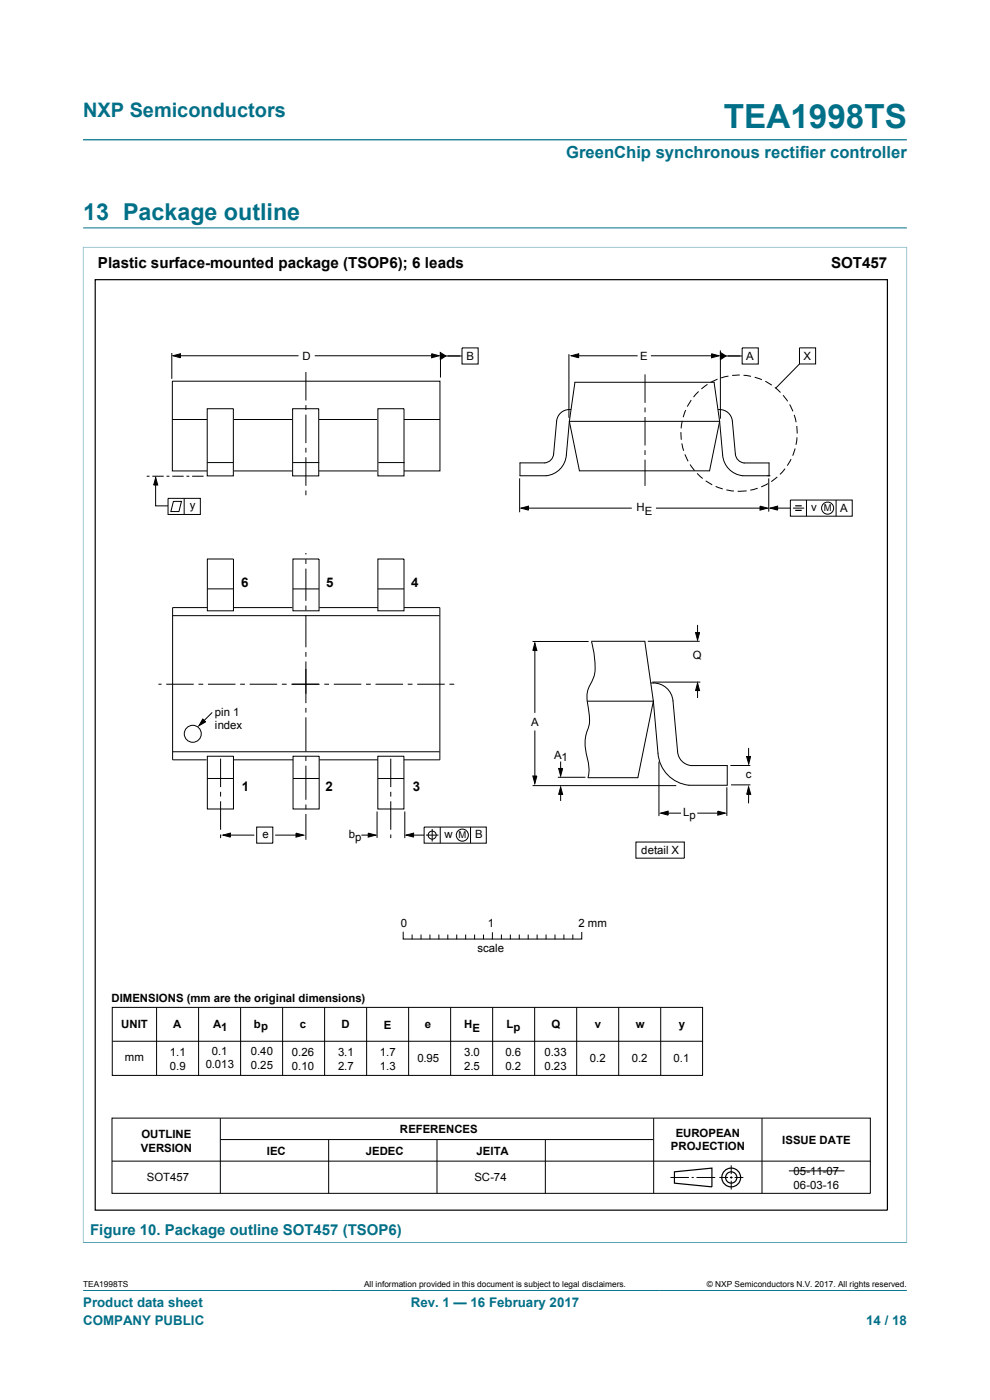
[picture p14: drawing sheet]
<svg xmlns="http://www.w3.org/2000/svg" width="210mm" height="297mm" viewBox="0 0 210 297" stroke-linecap="round" stroke-linejoin="round" font-family="sans-serif">
<defs><g id="words">
<text font-size="7.1" fill="#007088" x="153.6" y="27.2">TEA1998TS</text>
<text font-size="4.9" fill="#007088" x="17.6" y="46.6">13 Package outline</text>
<text font-size="4.2" fill="#007088" x="17.6" y="24.8">NXP Semiconductors</text>
<text font-size="3.5" fill="#007088" x="120.1" y="33.5">GreenChip synchronous rectifier controller</text>
<g font-size="3.2">
<text x="20.8" y="56.9">Plastic surface-mounted package (TSOP6); 6 leads</text>
<text x="176.3" y="56.9">SOT457</text>
</g>
<text font-size="3.2" fill="#007088" x="19.1" y="262.1">Figure 10. Package outline SOT457 (TSOP6)</text>
<g font-size="2.8">
<text x="51.2" y="124.4">6</text>
<text x="69.2" y="124.4">5</text>
<text x="87.2" y="124.4">4</text>
<text x="51.3" y="167.9">1</text>
<text x="69" y="167.9">2</text>
<text x="87.6" y="167.9">3</text>
</g>
<g font-size="2.8" fill="#007088">
<text x="17.6" y="277.3">Product data sheet</text>
<text x="17.6" y="281">COMPANY PUBLIC</text>
<text x="87.1" y="277.3">Rev. 1 — 16 February 2017</text>
<text x="183.7" y="281">14 / 18</text>
</g>
<g font-size="2.4">
<text x="64.1" y="76.3">D</text>
<text x="98.9" y="76.4">B</text>
<text x="135.8" y="76.4">E</text>
<text x="158.3" y="76.4">A</text>
<text x="170.4" y="76.4">X</text>
<text x="40.3" y="108">y</text>
<text x="135" y="108.4">H</text>
<text x="136.8" y="109.2">E</text>
<text x="172.1" y="108.5">v</text>
<text x="178.2" y="108.6">A</text>
<text x="146.9" y="139.8">Q</text>
<text x="45.6" y="151.8">pin 1</text>
<text x="45.6" y="154.7">index</text>
<text x="112.7" y="154">A</text>
<text x="117.5" y="160.9">A1</text>
<text x="158.2" y="165">c</text>
<text x="144.9" y="173.2">Lp</text>
<text x="55.7" y="177.8">e</text>
<text x="74" y="177.8">bp</text>
<text x="94.3" y="177.8">w</text>
<text x="100.8" y="177.8">B</text>
<text x="136" y="181.2">detail X</text>
<text x="85" y="196.7">0</text>
<text x="103.5" y="196.7">1</text>
<text x="122.7" y="196.7">2 mm</text>
<text x="101.3" y="202">scale</text>
<text x="23.6" y="212.5">DIMENSIONS (mm are the original dimensions)</text>
<text x="25.7" y="218.2">UNIT</text>
<text x="36.7" y="218.2">A</text>
<text x="45.2" y="218.2">A1</text>
<text x="53.9" y="218.2">bp</text>
<text x="63.6" y="218.2">c</text>
<text x="72.5" y="218.2">D</text>
<text x="81.4" y="218.2">E</text>
<text x="90.1" y="218.2">e</text>
<text x="98.5" y="218.2">H</text>
<text x="100.2" y="219">E</text>
<text x="107.4" y="218.2">L</text>
<text x="108.9" y="218.8">p</text>
<text x="117" y="218.2">Q</text>
<text x="126.2" y="218.2">v</text>
<text x="134.9" y="218.2">w</text>
<text x="144" y="218.2">y</text>
<text x="26.5" y="225.1">mm</text>
<text x="36" y="224">1.1</text>
<text x="36" y="227">0.9</text>
<text x="43.6" y="226.7">0.013</text>
<text x="45" y="223.7">0.1</text>
<text x="53.2" y="223.9">0.40</text>
<text x="53.2" y="226.8">0.25</text>
<text x="61.9" y="224">0.26</text>
<text x="61.9" y="226.9">0.10</text>
<text x="71.7" y="224">3.1</text>
<text x="71.7" y="226.9">2.7</text>
<text x="80.6" y="224">1.7</text>
<text x="80.6" y="226.9">1.3</text>
<text x="88.5" y="225.3">0.95</text>
<text x="98.5" y="224">3.0</text>
<text x="98.5" y="226.9">2.5</text>
<text x="107.2" y="224">0.6</text>
<text x="107.2" y="226.9">0.2</text>
<text x="115.5" y="224">0.33</text>
<text x="115.5" y="226.9">0.23</text>
<text x="125.1" y="225.3">0.2</text>
<text x="134" y="225.3">0.2</text>
<text x="142.9" y="225.3">0.1</text>
<text x="29.9" y="244.3">VERSION</text>
<text x="30" y="241.4">OUTLINE</text>
<text x="56.6" y="245">IEC</text>
<text x="77.6" y="245">JEDEC</text>
<text x="84.8" y="240.4">REFERENCES</text>
<text x="101.1" y="245">JEITA</text>
<text x="142.3" y="244.1">PROJECTION</text>
<text x="143.3" y="241.1">EUROPEAN</text>
<text x="165.9" y="242.6">ISSUE DATE</text>
<text x="31.1" y="250.6">SOT457</text>
<text x="100.7" y="250.6">SC-74</text>
<text x="168.3" y="249.3">05-11-07</text>
<text x="168.3" y="252.2">06-03-16</text>
</g>
<g font-size="2">
<text x="174.8" y="108.5">M</text>
<text x="97.3" y="177.8">M</text>
</g>
<g font-size="1.8">
<text x="17.6" y="273.1">TEA1998TS</text>
<text x="77.2" y="273.1">All information provided in this document is subject to legal disclaimers.</text>
<text x="149.9" y="273.1">© NXP Semiconductors N.V. 2017. All rights reserved.</text>
</g>
</g></defs>
<path d="M17.6 29.7h174.8M17.6 52.4h174.8M17.6 52.4v211.3M17.6 48.3h174.8M192.4 52.4v211.3M17.6 263.6h174.8M17.6 273.8h174.8" fill="none" stroke="#007088" stroke-width=".21"/>
<g fill="none" stroke="#000" stroke-width=".21">
<path d="M36.4 74.9v5.5M36.7 75.5l1.6-.5v.9zM37.6 75.5h25.7M66.8 75.5h25.5M91.6 75l1.6 .5-1.6 .4zM93.4 74.8l1.2 .7-1.2 .8zM93.4 75v5.1M93.9 75.5h4.1M98 73.8h3.4v3.4h-3.4zM120.7 75.1v13.5M121.2 75.5l1.6-.5v.9zM121.9 75.5h13.4"/>
<path d="M136.8 79.4v6.1M138.1 75.5h13.6M150.9 75l1.6 .5-1.6 .4zM152.8 74.3v14.5M152.8 74.8l1.2 .7-1.2 .8zM153.4 75.5h4M154.5 79.8l-1.5 .4M156.9 79.6h-1.6M157.4 73.8h3.5v3.4h-3.5zM157.7 79.6l1.6 .2M169.6 73.8h3.4v3.4h-3.4zM169.6 77.2l-5 5.1"/>
<path d="M36.6 80.9h56.7v19h-56.7zM36.6 89h56.7M136.8 86.5v1M136.8 88.5v6M136.8 95.5v1M136.8 97.5v5.6M144.4 91.7l.1 1.6M144.6 94.1l.4 1.5M144.7 89.3l-.2 1.6M145.3 96.4l.7 1.4M145.5 87l-.6 1.5M146.4 98.5l.9 1.3"/>
<path d="M146.6 84.9l-.8 1.4M148.2 83.1l-1.1 1.1M150.1 81.6l-1.3 .9M152.2 80.4l-1.4 .7M160.1 80l1.5 .6M162.3 80.9l1.4 .8M164.4 82.2l1.2 1.1M166.1 83.8l1 1.3M166.5 99.4l-1 1.2M167.5 85.8l.7 1.5M167.8 97.4l-.8 1.4M168.5 88l.4 1.6"/>
<path d="M168.7 95.1l-.6 1.6M169 90.4l.1 1.6M169.1 92.8l-.3 1.6M31.1 101h.6M32.3 101h2.4M33 101.8v5.5h2.6M33 101.3l.5 1.6h-.9zM35.3 101h.6M35.6 105.7h6.9v3.4h-6.9zM36.5 101h2.5M36.8 106.4h1.7l-.5 2.1h-1.8zM39.1 105.7v3.4"/>
<path d="M39.6 101h.6M40.8 101h2.4M44 118.6h5.5v11h-5.5zM62.1 118.6h5.6v11h-5.6zM64.9 117.3v.3M64.9 118.6v1M80.2 118.6h5.5v11h-5.5zM110.2 101.5v7.2M110.5 107.8l1.6-.4v.8zM111.3 107.8h22.7M139.1 107.8h22.7M147.9 100.4l1.2 1.1"/>
<path d="M149.7 102l1.4 .8M151.8 103.2l1.5 .5M154.1 103.9l1.6 .3M158.4 104.1l-1.9 .1M160.7 103.6l-1.5 .4M161.2 107.4l1.6 .4-1.6 .4zM162.9 102.6l-1.4 .7M163.1 101.5v7M163.4 107.8l1.5-.4v.8zM164.2 107.8h3.4M164.9 101.2l-1.3 1M167.7 106.1h13.1v3.4h-13.1z"/>
<path d="M168.2 107.8h2.4M171.1 106.1v3.4M177.4 106.1v3.4M36.7 130.6h56.5M43.9 128.9h-7.3v32.3h7.2M44 124.9h5.5M49.5 128.9h12.5M62.1 124.9h5.6M64.9 120.6v6.9M64.9 128.5v1M64.9 130.5v6.8M64.9 138.3v1"/>
<path d="M67.7 128.9h12.5M80.2 124.9h5.5M85.7 128.9h7.6v32.3h-7.6M113 136.1h11.9M113.5 136.4l.4 1.6h-.9zM113.5 137.7v13.5M125.5 136.1a17.6 17.6 0 0 1 .5 7.4l-.8 1.8a5.3 5.3 0 0 0-.6 3.9l.3 1.5a7.4 7.4 0 0 1-.6 5 11 11 0 0 0 .5 5.9 6.6 6.6 0 0 1-.1 3.4M137.4 136h11M147.5 134.2h.9l-.4 1.6zM148 132.6v2.4M33.6 145.2h.7M35.3 145.2h5.8"/>
<path d="M36.7 159.5h56.5M42.1 145.2h1M43 152.5l.6 .6-1.4 .9zM44.1 145.2h5.8M45 151.1l-2.2 2.2M51 145.2h1M53 145.2h5.8M59.8 145.2h1M61.8 145.2h6M64.9 140.3v8.9M64.9 150.2v1M64.9 152.2v7.2"/>
<path d="M68.8 145.2h1M70.8 145.2h5.8M77.6 145.2h1.1M79.7 145.2h5.8M86.5 145.2h1M88.5 145.2h5.8M95.3 145.2h1M113.5 155v10.2M138.4 144.7h10.2M148 144.9l.4 1.6h-.9zM148 145.7v2.4M158.8 158.7v2.9"/>
<path d="M44 160.4h5.5v11.2h-5.5zM44 165.2h5.5M46.8 160.9v6.1M46.8 168v1M46.8 170v6M46.8 177v.8M47.3 177.2l1.6-.5v.9zM48.2 177.2h5.7M49.5 161.2h12.7M54.4 175.5h3.5v3.4h-3.5zM58.4 177.2h5.1M62.2 160.4h5.5v11.2h-5.5z"/>
<path d="M62.2 165.2h5.5M62.8 176.7l1.6 .5-1.6 .4zM64.9 160.4v1M64.9 162.4v7.3M64.9 170.7v1M64.9 172.7v5.5M67.7 161.2h12.4M76.7 177.2h2.2M78.1 176.7l1.6 .5-1.6 .4zM80 172.2v5.5M80.1 160.4h5.6v11.2h-5.6zM80.2 165.2h5.5"/>
<path d="M82.9 160.9v6.1M82.9 168v1M82.9 170v6M82.9 177v.8M85.9 172.2v5.6M86.1 177.2l1.6-.5v.9zM87 177.2h3M90 175.5h13.2v3.4h-13.2zM90.4 177.2h2.6M91.7 175.9v2.6M93.4 175.5v3.4M99.8 175.5v3.4"/>
<path d="M113 166.7h30.4M113 164.6h.9l-.4 1.6zM118.3 164.9h5.9M118.5 163h.9l-.5 1.6zM118.9 166.9l.5 1.6h-.9zM118.9 161.6v2.5M118.9 167.9v2M134.9 178.6h10.3v3.5h-10.3zM139.8 161.6v11.5M140.1 172.5l1.6-.4v.8zM141 172.5h3.5M147.9 172.5h4.9"/>
<path d="M152.3 172.1l1.5 .4-1.5 .4zM154.2 167v6.1M158.4 160.5h.8l-.4 1.6zM158.8 166.9l.4 1.6h-.8zM158.8 167.9v2.5M159.2 162.4h-4.3M159.2 166.5h-4.1M85.5 197.8v1.4h37.9v-1.4M87.4 198.4v.8M89.3 198.4v.8M91.2 198.4v.8M93.1 198.4v.8"/>
<path d="M95 198.4v.8M96.9 198.4v.8M98.8 198.4v.8M100.7 198.4v.8M102.6 198.4v.8M104.4 197.9v1.3M106.4 198.4v.8M108.3 198.4v.8M110.1 198.4v.8M112 198.4v.8M113.9 198.4v.8M115.8 198.4v.8"/>
<path d="M117.7 198.4v.8M119.6 198.4v.8M121.5 198.4v.8M23.8 237.2h160.8v16h-160.8zM46.7 237.2v16M138.7 237.2v16M161.6 237.2v16M23.8 246.3h160.8M46.8 241.8h91.8M69.7 241.8v11.4M92.7 241.8v11.4M115.7 241.8v11.4"/>
<path d="M142.2 249.8h3.9M146.7 249.8h.4M147.7 249.8h4M152.6 249.8h1.8M154.8 249.8h.6M155.1 247.2v1.9M155.1 249.5v.5M155.1 250.5v1.8M155.8 249.8h1.9"/>
<circle cx="175.6" cy="107.8" r="1.28"/>
<circle cx="91.7" cy="177.2" r=".86"/>
<circle cx="98.1" cy="177.2" r="1.28"/>
</g>
<g fill="none" stroke="#000" stroke-width=".25">
<path d="M20.2 59.3h168v197.4h-168zM168.7 107.3h1.4M168.7 108.3h1.4M143.1 248.6l7.9-.8v4l-7.9-.8z"/>
<circle cx="155.1" cy="249.8" r="1.99"/>
<circle cx="155.1" cy="249.8" r="1.2"/>
</g>
<g fill="#000">
<path d="M36.7 75.5l1.6-.5v.9zM91.6 75l1.6 .5-1.6 .4zM93.4 74.8l1.2 .7-1.2 .8zM121.2 75.5l1.6-.5v.9zM150.9 75l1.6 .5-1.6 .4zM152.8 74.8l1.2 .7-1.2 .8zM33 101.3l.5 1.6h-.9zM110.5 107.8l1.6-.4v.8zM161.2 107.4l1.6 .4-1.6 .4zM163.4 107.8l1.5-.4v.8zM113.5 136.4l.4 1.6h-.9zM147.5 134.2h.9l-.4 1.6z"/>
<path d="M43 152.5l.6 .6-1.4 .9zM148 144.9l.4 1.6h-.9zM47.3 177.2l1.6-.5v.9zM62.8 176.7l1.6 .5-1.6 .4zM78.1 176.7l1.6 .5-1.6 .4zM86.1 177.2l1.6-.5v.9zM113 164.6h.9l-.4 1.6zM118.9 166.9l.5 1.6h-.9zM118.5 163h.9l-.5 1.6zM140.1 172.5l1.6-.4v.8zM152.3 172.1l1.5 .4-1.5 .4zM158.8 166.9l.4 1.6h-.8z"/>
<path d="M158.4 160.5h.8l-.4 1.6z"/>
</g>
<path d="M80.2 86.7h5.5v14.3h-5.5z" fill="#fff"/>
<path d="M80.2 86.7h5.5v14.3h-5.5zM80.3 98.1h5.5" fill="none" stroke="#000" stroke-width=".21"/>
<path d="M62.1 86.7h5.5v14.3h-5.5z" fill="#fff"/>
<path d="M62.1 86.7h5.5v14.3h-5.5z" fill="none" stroke="#000" stroke-width=".21"/>
<path d="M44 86.7h5.5v14.3h-5.5z" fill="#fff"/>
<g fill="none" stroke="#000" stroke-width=".21">
<path d="M64.9 78.9v6.1M44 86.7h5.5v14.3h-5.5zM44 98.1h5.5M62.2 98.1h5.5M64.9 86v1M64.9 88v6M64.9 95v1M64.9 97v6M120.8 89.4l1.2-8.3h29.5l1.1 8.3M120.8 89.4l2.1 10.5h27.6l2.1-10.5M120.8 89.4h31.8M121.1 86.9a2.73 2.73 0 0 0-3 2.4l-.7 7a2.07 2.07 0 0 1-1.8 1.9h-5.3v2.7h5.6a4.8 4.8 0 0 0 4.2-4.4l.7-7.1"/>
<path d="M152.3 86.9a2.73 2.73 0 0 1 3.1 2.4l.6 7a2.07 2.07 0 0 0 1.8 1.9h5.3v2.7M152.6 89.4l.7 7.1a4.8 4.8 0 0 0 4.3 4.4h5.5M64.9 104.1v1M162.8 100.9h.3M163.1 100.9h.1M125.5 136h11.3l1.8 12.7M124.6 148.7h14M138.1 144.9a4.2 4.2 0 0 1 4.7 3.8l.9 10.8a3.2 3.2 0 0 0 2.9 2.9h7.7v4.2h-8.1a7.3 7.3 0 0 1-6.6-6.8l-1-11.1M138.6 148.7l-3.3 16.3h-10.6M23.8 213.7h125.2v14.4h-125.2zM33.2 213.7v14.4M42.1 213.7v14.4"/>
<path d="M51 213.7v14.4M59.9 213.7v14.4M68.9 213.7v14.4M77.8 213.7v14.4M86.7 213.7v14.4M95.6 213.7v14.4M104.5 213.7v14.4M113.4 213.7v14.4M122.3 213.7v14.4M131.2 213.7v14.4M140.1 213.7v14.4M23.8 220.9h125.3"/>
<path d="M167.3 248.4h11.8"/>
<circle cx="40.9" cy="155.7" r="1.8"/>
</g>
<use href="#words"/>
</svg>
